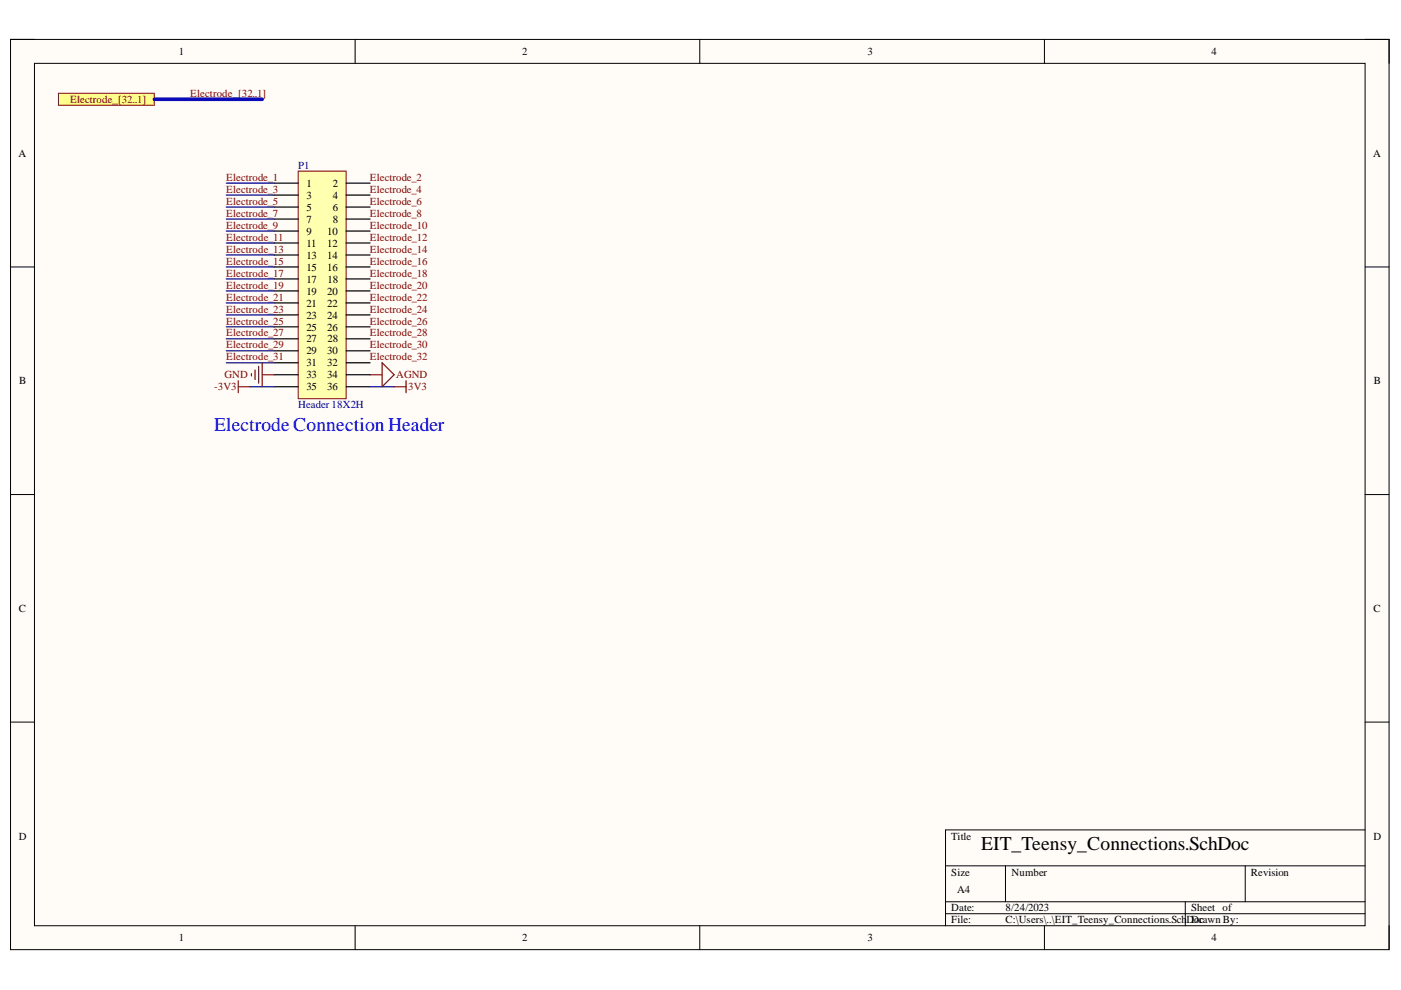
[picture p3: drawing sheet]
<svg xmlns="http://www.w3.org/2000/svg" width="297mm" height="210mm" viewBox="0 0 297 210" stroke-linecap="round" stroke-linejoin="round" font-family="sans-serif">
<defs><g id="words">
<text font-size="4.1" fill="#00f" x="45.4" y="91.3">ElectrodeConnection Header</text>
<text font-size="4.1" x="208" y="180.1">EIT_Teensy_Connections.SchDoc</text>
<g font-size="2.3">
<text x="37.9" y="11.7">1</text>
<text x="110.7" y="11.7">2</text>
<text x="183.9" y="11.7">3</text>
<text x="256.8" y="11.7">4</text>
<text x="3.9" y="33.3">A</text>
<text x="291.1" y="33.3">A</text>
<text x="65" y="39.6">1</text>
<text x="70.6" y="39.6">2</text>
<text x="65" y="42.2">3</text>
<text x="65" y="44.7">5</text>
<text x="65" y="47.3">7</text>
<text x="70.6" y="42.2">4</text>
<text x="70.6" y="44.7">6</text>
<text x="70.6" y="47.3">8</text>
<text x="65" y="49.8">9</text>
<text x="65" y="52.3">11</text>
<text x="69.4" y="49.8">10</text>
<text x="69.4" y="52.3">12</text>
<text x="65" y="54.9">13</text>
<text x="65" y="57.4">15</text>
<text x="65" y="59.9">17</text>
<text x="69.4" y="54.9">14</text>
<text x="69.4" y="57.4">16</text>
<text x="69.5" y="59.9">18</text>
<text x="65" y="62.5">19</text>
<text x="65" y="65">21</text>
<text x="69.4" y="62.5">20</text>
<text x="69.4" y="65">22</text>
<text x="65" y="67.5">23</text>
<text x="65" y="70.1">25</text>
<text x="69.4" y="67.5">24</text>
<text x="69.4" y="70.1">26</text>
<text x="65" y="72.6">27</text>
<text x="65" y="75.1">29</text>
<text x="65" y="77.7">31</text>
<text x="69.4" y="75.1">30</text>
<text x="69.4" y="77.7">32</text>
<text x="69.5" y="72.6">28</text>
<text x="4.1" y="81.5">B</text>
<text x="65" y="80.2">33</text>
<text x="65" y="82.8">35</text>
<text x="69.4" y="80.2">34</text>
<text x="69.4" y="82.8">36</text>
<text x="291.3" y="81.5">B</text>
<text x="4" y="129.8">C</text>
<text x="291.2" y="129.8">C</text>
<text x="4" y="178">D</text>
<text x="201.7" y="178">Title</text>
<text x="291.2" y="178">D</text>
<text x="201.7" y="185.6">Size</text>
<text x="214.5" y="185.6">Number</text>
<text x="265.2" y="185.6">Revision</text>
<text x="203" y="189.4">A4</text>
<text x="201.7" y="193.2">Date:</text>
<text x="201.7" y="195.8">File:</text>
<text x="213.2" y="193.2">8/24/2023</text>
<text x="213.2" y="195.8">C:\Users\..\EIT_Teensy_Connections.Sch</text>
<text x="251.6" y="195.8">DDorawn By:</text>
<text x="252.5" y="193.2">Sheet of</text>
<text x="254.3" y="195.8">c</text>
<text x="37.9" y="199.6">1</text>
<text x="110.7" y="199.6">2</text>
<text x="183.9" y="199.6">3</text>
<text x="256.8" y="199.6">4</text>
</g>
<g font-size="2.3" fill="#800000">
<text x="14.9" y="21.8">Electrode_[32..1]</text>
<text x="40.4" y="20.5">Electrode_[32..1]</text>
<text x="48" y="38.4">Electrode_1</text>
<text x="48" y="40.9">Electrode_3</text>
<text x="78.4" y="38.4">Electrode_2</text>
<text x="78.4" y="40.9">Electrode_4</text>
<text x="48" y="43.4">Electrode_5</text>
<text x="48" y="46">Electrode_7</text>
<text x="78.4" y="43.4">Electrode_6</text>
<text x="78.4" y="46">Electrode_8</text>
<text x="48" y="48.5">Electrode_9</text>
<text x="48" y="51.1">Electrode_11</text>
<text x="48" y="53.6">Electrode_13</text>
<text x="78.4" y="48.5">Electrode_10</text>
<text x="78.4" y="51.1">Electrode_12</text>
<text x="78.4" y="53.6">Electrode_14</text>
<text x="48" y="56.1">Electrode_15</text>
<text x="48" y="58.7">Electrode_17</text>
<text x="78.4" y="56.1">Electrode_16</text>
<text x="78.4" y="58.7">Electrode_18</text>
<text x="48" y="61.2">Electrode_19</text>
<text x="48" y="63.7">Electrode_21</text>
<text x="78.4" y="61.2">Electrode_20</text>
<text x="78.4" y="63.7">Electrode_22</text>
<text x="48" y="66.3">Electrode_23</text>
<text x="48" y="68.8">Electrode_25</text>
<text x="48" y="71.3">Electrode_27</text>
<text x="78.4" y="66.3">Electrode_24</text>
<text x="78.4" y="68.8">Electrode_26</text>
<text x="78.4" y="71.3">Electrode_28</text>
<text x="48" y="73.9">Electrode_29</text>
<text x="48" y="76.4">Electrode_31</text>
<text x="78.4" y="73.9">Electrode_30</text>
<text x="78.4" y="76.4">Electrode_32</text>
<text x="45.4" y="82.8">-3V3</text>
<text x="47.6" y="80.2">GND</text>
<text x="84" y="80.2">AGND</text>
<text x="86.5" y="82.8">3V3</text>
</g>
<g font-size="2.3" fill="#000080">
<text x="63.2" y="35.8">P1</text>
<text x="63.2" y="86.6">Header 18X2H</text>
</g>
</g></defs>
<path d="M2.2 8.4h292.3v192.9h-292.3z" fill-rule="evenodd" fill="#fffcf8"/>
<path d="M2.2 8.4h292.3v192.9h-292.3z" fill="none" stroke="#000" stroke-width=".21"/>
<path d="M7.3 13.4h282.1v182.9h-282.1z" fill-rule="evenodd" fill="#fffcf8"/>
<g fill="none" stroke="#000" stroke-width=".21">
<path d="M2.2 8.4h5.1M7.3 13.4h282.1v182.9h-282.1zM75.3 8.4v5M148.4 8.4v5M221.4 8.4v5M289.4 8.4h5.1v5M2.2 56.6h5.1M289.4 56.6h5.1M2.2 104.9h5.1M289.4 104.9h5.1M2.2 153.1h5.1M289.4 153.1h5.1"/>
<path d="M289.4 176h-88.9v20.3M75.3 196.3v5M148.4 196.3v5M200.5 183.6h88.9M200.5 191.2h88.9M200.5 193.7h88.9M213.2 183.6v7.6M221.4 196.3v5M251.3 191.2v5.1M264 183.6v7.6M294.5 196.3v5"/>
</g>
<path d="M63.2 36.3h10.2v48.2h-10.2z" fill-rule="evenodd" fill="#ffffb0"/>
<path d="M63.2 36.3h10.2v48.2h-10.2z" fill="none" stroke="#800000" stroke-width=".21"/>
<g fill="none" stroke="#000" stroke-width=".25">
<path d="M58.1 38.8h5.1M73.4 38.8h5.1M58.1 41.4h5.1M58.1 43.9h5.1M58.1 46.4h5.1M58.1 49h5.1M58.1 51.5h5.1M58.1 54.1h5.1M58.1 56.6h5.1M58.1 59.1h5.1M73.4 41.4h5.1M73.4 43.9h5.1"/>
<path d="M73.4 46.4h5.1M73.4 49h5.1M73.4 51.5h5.1M73.4 54.1h5.1M73.4 56.6h5.1M73.4 59.1h5.1M58.1 61.7h5.1M58.1 64.2h5.1M58.1 66.8h5.1M58.1 69.3h5.1M58.1 71.8h5.1M58.1 74.4h5.1"/>
<path d="M58.1 76.9h5.1M58.1 79.5h5.1M73.4 61.7h5.1M73.4 64.2h5.1M73.4 66.8h5.1M73.4 69.3h5.1M73.4 71.8h5.1M73.4 74.4h5.1M73.4 76.9h5.1M73.4 79.5h5.1M58.1 82h5.1M73.4 82h5.1"/>
</g>
<path d="M12.4 19.8h20.3v2.5h-20.3z" fill-rule="evenodd" fill="#ffff80"/>
<path d="M12.4 19.8h20.3v2.5h-20.3z" fill="none" stroke="#800000" stroke-width=".21"/>
<path d="M53.3 79.2v.5M54.1 78.4v2.1M54.8 77.7v3.5M55.6 76.9v5.1M55.6 79.5h2.5M78.5 79.5h2.5M81 76.9l2.6 2.6-2.6 2.5zM50.5 82h2.6M50.5 80.7v2.6M83.6 82h2.5M86.1 80.7v2.6" fill="none" stroke="#800000" stroke-width=".25"/>
<g fill="none" stroke="#000080" stroke-width=".25">
<path d="M48 38.8h10.1M48 59.1h10.1M48 56.6h10.1M48 54.1h10.1M48 51.5h10.1M48 49h10.1M48 46.4h10.1M48 43.9h10.1M48 41.4h10.1M48 76.9h10.1M48 74.4h10.1M48 71.8h10.1"/>
<path d="M48 69.3h10.1M48 66.8h10.1M48 64.2h10.1M48 61.7h10.1M53.1 82h5M78.5 82h5.1"/>
</g>
<path d="M32.7 21h22.9" fill="none" stroke="#000080" stroke-width=".76"/>
<use href="#words"/>
</svg>
